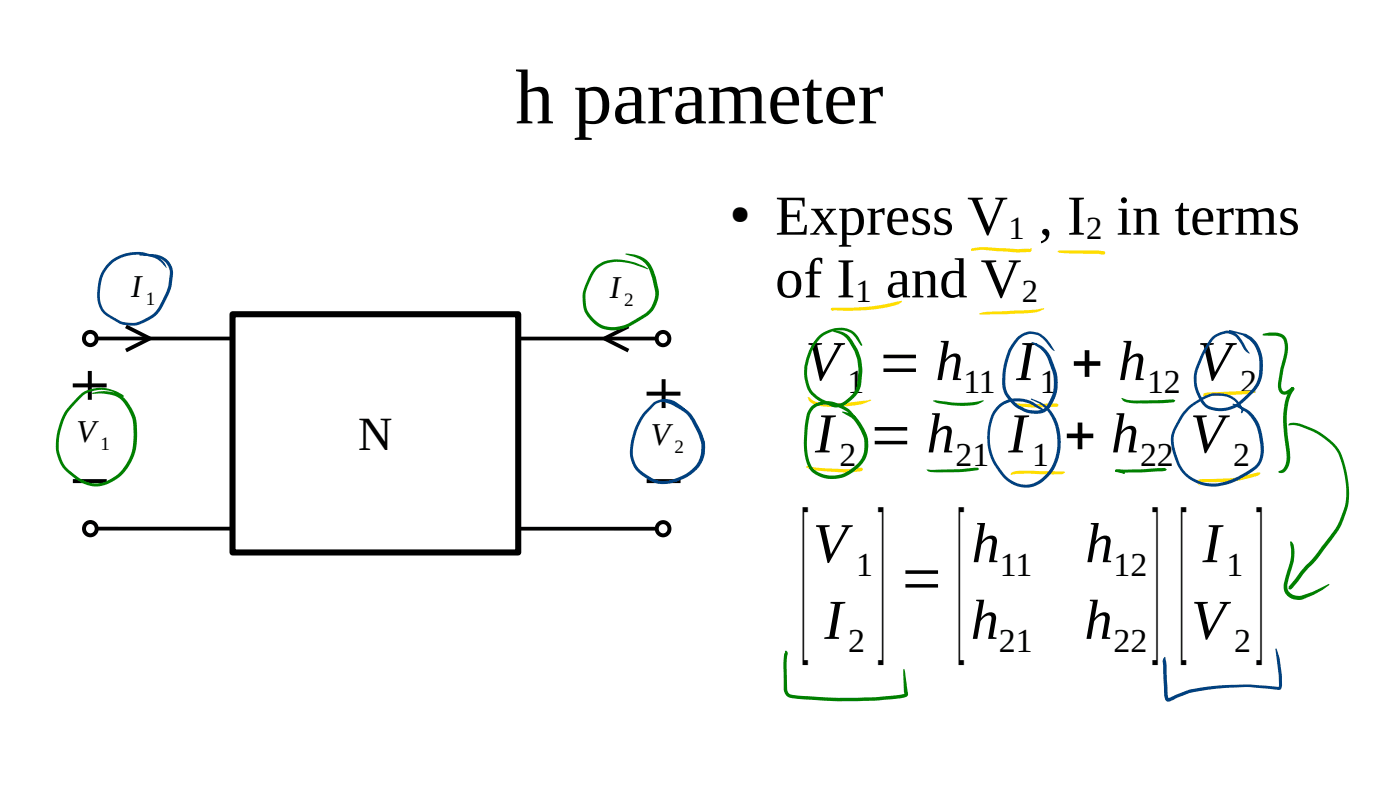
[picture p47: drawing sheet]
<svg xmlns="http://www.w3.org/2000/svg" width="280mm" height="158mm" viewBox="0 0 280 158" stroke-linecap="round" stroke-linejoin="round" font-family="sans-serif">
<defs><g id="words">
<g font-size="31.6">
<text x="160.1" y="126.5">[ ] [</text>
<text x="230.3" y="126.5">][ ]</text>
</g>
<text font-size="15.5" x="103" y="24.7">h parameter</text>
<g font-size="11.3">
<text x="155.1" y="46.9">Express V , I in terms</text>
<text x="155.1" y="59.4">of I and V</text>
<text x="161.1" y="76">V = h</text>
<text x="203.2" y="76">I + h</text>
<text x="239.4" y="76">V</text>
<text x="163" y="90.4">I = h</text>
<text x="201.7" y="90.4">I + h</text>
<text x="238" y="90.4">V</text>
<text x="162.6" y="112.4">V</text>
<text x="194.3" y="112.4">h</text>
<text x="217.1" y="112.4">h</text>
<text x="240.5" y="112.4">I</text>
<text x="179.9" y="119.1">=</text>
<text x="164.9" y="127.7">I</text>
<text x="194.2" y="127.7">h</text>
<text x="216.9" y="127.7">h</text>
<text x="238.2" y="127.7">V</text>
</g>
<text font-size="9.5" x="71.6" y="89.8">N</text>
<g font-size="6.8">
<text x="169.5" y="78.6">1</text>
<text x="192.7" y="78.6">11</text>
<text x="208" y="78.6">1</text>
<text x="229.4" y="78.6">12</text>
<text x="248" y="78.6">2</text>
<text x="167.9" y="93.1">2</text>
<text x="191.1" y="93.1">21</text>
<text x="206.4" y="93.1">1</text>
<text x="228" y="93.1">22</text>
<text x="246.6" y="93.1">2</text>
<text x="171.2" y="115.2">1</text>
<text x="200" y="115.2">11</text>
<text x="222.7" y="115.2">12</text>
<text x="245.3" y="115.2">1</text>
<text x="169.6" y="130.3">2</text>
<text x="199.8" y="130.3">21</text>
<text x="222.7" y="130.3">22</text>
<text x="246.9" y="130.3">2</text>
</g>
<g font-size="6.5">
<text x="201.7" y="47.8">1</text>
<text x="217.2" y="47.8">2</text>
<text x="171.1" y="60.3">1</text>
<text x="204.3" y="60.3">2</text>
</g>
<g font-size="6.3">
<text x="26.2" y="59.5">I</text>
<text x="121.9" y="59.7">I</text>
<text x="15.3" y="88.4">V</text>
<text x="130.2" y="88.9">V</text>
</g>
<text font-size="5.1" x="146.1" y="44.3">●</text>
<g font-size="3.8">
<text x="29.2" y="61">1</text>
<text x="124.9" y="61.2">2</text>
<text x="20.1" y="90">1</text>
<text x="134.9" y="90.5">2</text>
</g>
</g></defs>
<circle cx="18" cy="67.7" r="1.29" fill="none" stroke="#000" stroke-width=".79" stroke-linecap="butt"/>
<circle cx="18" cy="105.7" r="1.3" fill="#fff"/>
<circle cx="18" cy="105.7" r="1.3" fill="none" stroke="#000" stroke-width=".79" stroke-linecap="butt"/>
<path d="M25.2 65.2l4.8 2.5-4.8 2.4" fill="none" stroke="#000" stroke-width=".76" stroke-linecap="butt"/>
<g fill="#fff">
<path d="M14 82.9h8v7.9h-8z" fill-rule="evenodd"/>
<circle cx="132.6" cy="67.7" r="1.3"/>
</g>
<circle cx="132.6" cy="67.7" r="1.3" fill="none" stroke="#000" stroke-width=".79" stroke-linecap="butt"/>
<circle cx="132.6" cy="105.7" r="1.3" fill="#fff"/>
<circle cx="132.6" cy="105.7" r="1.3" fill="none" stroke="#000" stroke-width=".79" stroke-linecap="butt"/>
<path d="M128.8 83.3h8.1v8h-8.1z" fill-rule="evenodd" fill="#fff"/>
<path d="M125.7 65.2l-4.8 2.5 4.8 2.4" fill="none" stroke="#000" stroke-width=".76" stroke-linecap="butt"/>
<path d="M19.3 67.7h112M19.3 105.7h112.1" fill="none" stroke="#000" stroke-width=".75" stroke-linecap="butt"/>
<path d="M46.5 62.8h57.1v47.6h-57.1z" fill-rule="evenodd" fill="#fff"/>
<path d="M46.5 62.8h57.1v47.6h-57.1z" fill="none" stroke="#000" stroke-width="1.2" stroke-linecap="butt"/>
<path d="M14.6 77h6.7M18 74.1v5.8M129.3 78.7h6.8M132.7 75.8v5.8M14.6 96.2h6.7M129.3 96.2h6.8" fill="none" stroke="#000" stroke-width=".79" stroke-linecap="butt"/>
<g fill="#fd0">
<path d="M194.3 49.8h.3v.3l-.1-.1-.1 .1-.2-.1z"/>
<path d="M194.3 49.8l2.2-.4 7 .4h2.4l.3-.2a.5 .5 0 0 1 0 .7 .5 .5 0 0 1-.7 .1l-2 .1-7-.6-2.1 .2h-.1z"/>
<path d="M211.7 50.2l.3-.2 7.1 .1 1.6 .1-.3 .2v.2l.1-.3 .2-.1a.37 .37 0 0 1 .3 .4 .37 .37 0 0 1-.4 .3l-1-.2a51.2 51.2 0 0 1-7.8-.3h-.3z"/>
<path d="M166.2 61.7h.3l.2 .3-.1 .1-.3-.1z"/>
<path d="M166.3 61.6a57.8 57.8 0 0 0 10.3-.7l3.7-.8 .1 .1-.1 .2a4.9 4.9 0 0 1-2.8 1 41.1 41.1 0 0 1-11 .6l-.3-.1z"/>
<path d="M166.5 62l.1-.2 .1 .2-.1 .1z"/>
<path d="M166.3 61.9l.4 .1-.2 .1z"/>
<path d="M195.8 62.7l1.5-.4 6.3-.2a18.7 18.7 0 0 0 5.1-.5l.1 .1a5 5 0 0 1-2.7 .9l-9.5 .3-.7-.1z"/>
<path d="M161.5 79.4l.1-.1 .3 .1 .3 .4a3.3 3.3 0 0 0 2.6 .8 39.1 39.1 0 0 0 9.3-.7l.2 .1a12.4 12.4 0 0 1-5.6 1.2l-.6 .1a10.4 10.4 0 0 1-5.7-.7l-.6-.5z"/>
<path d="M161.3 93.2l.4-.1 .4 .2 1.4 .2 5.6 .3 3.2-.3 .3 .3-.4 .4-3.1 .3-5.7-.5-1.5-.3-.3-.2h-.2l-.2-.1z"/>
<path d="M202.5 80.6a.26 .26 0 0 1 .3-.2 .26 .26 0 0 1 .2 .2l3.4 .2 2.5-.1a6.2 6.2 0 0 1 2.7 .1v.4l-.2 .1-4.7 .1-3.3-.2-.7-.3z"/>
<path d="M240.8 78.7l.9-.3 7.9-.3 1.2 .1 .3 .1-.2 .2-1.3 .3-2.2 .1-6.3 .2 .1-.2-.1 .2-.2 .1-.3-.1 .3-.2-.2 .2z"/>
<path d="M202.3 94.5l.8-.3 2-.1 7.3 .1 .6 .2-.3 .3-.5 .1-7.7-.1h-1.3l-1 .2-.1-.1z"/>
<path d="M239.6 96l.8-.2 6.3-.3 5.2-1.1 .2 .2-.2 .2a3.5 3.5 0 0 1-2.1 .8l-3.2 .6-6.5 .2h-.2v.6l-.5-.5z"/>
<circle cx="166.4" cy="61.8" r=".19"/>
</g>
<g fill="#008000">
<path d="M186.6 80.1h.8a22.1 22.1 0 0 0 9.2-.1l.2 .1a4.8 4.8 0 0 1-3.5 1 18.4 18.4 0 0 1-6.7-.9z"/>
<path d="M224.3 79.6l.4 .1a5.8 5.8 0 0 0 3.2 .3l6.8-.2 .4 .3-.4 .3-1 .1-5.8 .1a5.2 5.2 0 0 1-3.4-.6z"/>
<path d="M185.3 93.8h6.5l3.7-.3 .2 .1v.3a36.7 36.7 0 0 1-9.6 .4l-.5-.1z"/>
<path d="M223.1 93.9l.6-.1h4.6l4.5-.3 .6 .3-.3 .3-.7 .1-7.1 .3-2-.2-.3-.2z"/>
<path d="M223.1 93.9h.2l1.5 .4 .2 .3-.2 .1-1.6-.4-.2-.2z"/>
<path d="M224.7 94.4h.2v.2h-.2z"/>
<path d="M223.5 94.1l1.4 .2 .1 .3-.2 .1-1.3-.4z"/>
<path d="M258.3 77.4l.5 .1 .1 .3a11.5 11.5 0 0 0-1.5 7.9l.3 2.3a9.5 9.5 0 0 1 .1 5l-.1 .3a1.51 1.51 0 0 1-2 1.2 .56 .56 0 0 1 .7-.6l.1-.1a3.2 3.2 0 0 0 .8-2.4l-.3-3.3a17.2 17.2 0 0 1 .6-9.6z"/>
<path d="M258.2 77.4l.3-.1 .3 .2 .1 .2-.1 .3-.3 .1-.3-.1z"/>
<path d="M252.7 66.7l1.2-.2a3.3 3.3 0 0 1 3.3 1.1 6.4 6.4 0 0 1-.1 4.6l-.4 1.6-.5 2.8 .1 1 .4 .6a1.9 1.9 0 0 0 1.6-.8l.2-.1 .3 .1 .1 .3a1.86 1.86 0 0 1-2.9 .7l-.4-.8v-1.1l.5-2.8 .4-1.6a5.6 5.6 0 0 0 .1-4.3 2.85 2.85 0 0 0-2.7-.7l-1.3-.1-.1-.1z"/>
<path d="M257.8 84.7a3.4 3.4 0 0 1 3.1 .3 12 12 0 0 1 7.4 6 18.7 18.7 0 0 1 1.1 10.8 16.3 16.3 0 0 1-3.7 7l-2.3 3-1.1 1.2a11.9 11.9 0 0 0-2.6 3.2l-1.3 1.5-.3 .1-.3-.1-.1-.1 .2-.3h-.2l1.3-1.6a14.9 14.9 0 0 1 3-3.4l3.1-4a14.8 14.8 0 0 0 4.1-11.6 15.2 15.2 0 0 0-2.2-7.1 14.1 14.1 0 0 0-8.6-4.6l-.6 .1-.1-.1z"/>
<path d="M258.1 108.2l.3 .1a5.9 5.9 0 0 1 .3 4.1l-1.2 4.4a2.13 2.13 0 0 0 2.8 2.3l2.2-.8 3.2-1.6 .2 .2a16.9 16.9 0 0 1-5.8 3 2.8 2.8 0 0 1-3.3-3.2l.9-3.2a8.9 8.9 0 0 0 .3-5.1z"/>
<circle cx="223.3" cy="94.1" r=".24"/>
</g>
<g fill="#004080">
<path d="M21.8 52.4a8.4 8.4 0 0 1 10.7-.3l.6 .7 .2 .8-.3-.3a4.9 4.9 0 0 0-3-2 7.4 7.4 0 0 0-9.7 4.7 8 8 0 0 0 .3 5.7l.9 1 2.7 1.5a5.7 5.7 0 0 0 5.5-.8 5.7 5.7 0 0 0 2.7-3.3l.6-1.2a9.3 9.3 0 0 0 1-4.2 3.7 3.7 0 0 0-3.8-3.6h-2.2l-.2-.1a9.3 9.3 0 0 1 3.6-.1 3.8 3.8 0 0 1 3.2 3.9 11.4 11.4 0 0 1-1.6 5.6 7.7 7.7 0 0 1-6.8 4.7l-2.1-.3-1.7-1a5 5 0 0 1-2.9-5.8 7.6 7.6 0 0 1 2.3-5.6z"/>
<path d="M130.5 80.7a4.2 4.2 0 0 1 5.5 .2l1.6 1.5-.2 .1-.9-.8a5.2 5.2 0 0 0-4-1.4l-1.2 .4a12.6 12.6 0 0 0-4.7 10.3 5 5 0 0 0 2.8 3.9l.6 .4a5.9 5.9 0 0 0 6.1-.1 6.1 6.1 0 0 0 4.1-4.7 6.1 6.1 0 0 0-.7-4.1l-1.7-3.1a11.9 11.9 0 0 0-5.5-3.2l.1-.1a8.8 8.8 0 0 1 6.5 3.7 14.4 14.4 0 0 1 2.1 4.9 6.5 6.5 0 0 1-1.1 4.7 9.8 9.8 0 0 1-8.6 3.3 9.9 9.9 0 0 1-4.3-2.9 6.7 6.7 0 0 1-.7-5.7 12.7 12.7 0 0 1 4.2-7.3z"/>
</g>
<g fill="#008000">
<path d="M15.6 79.3a6.7 6.7 0 0 1 7.1-1.3l.9 .4 1.2 .8-.2 .1-1.1-.6a6.3 6.3 0 0 0-7.5 .9l-.4 .5a11.9 11.9 0 0 0-3.6 10.7 6.1 6.1 0 0 0 2.9 4 6 6 0 0 0 8.3 .3 9.9 9.9 0 0 0 3.5-8.6 7.7 7.7 0 0 0-3.5-7.3l-1.1-.3a10 10 0 0 0-3.6-.2l-.1-.1a6 6 0 0 1 7.2 1.8 11 11 0 0 1 1.7 8.3 9.1 9.1 0 0 1-8.1 8.5 8.4 8.4 0 0 1-5.5-2.6 8 8 0 0 1-2.2-8.4 11.1 11.1 0 0 1 3.7-6.5z"/>
<path d="M119 53.5a6.8 6.8 0 0 1 6.5-1.4l1.6 .4 1.6 .6 .9 .6-.1 .1a12.4 12.4 0 0 0-8.1-1.2 4.6 4.6 0 0 0-3.1 3l-.7 1.4a6.3 6.3 0 0 0-.2 4.7 5.7 5.7 0 0 0 8.1 3l.8-.4a12.2 12.2 0 0 0 3.5-2.3 5.4 5.4 0 0 0 1.2-3.8 12.1 12.1 0 0 0-1.7-5.3l-1.1-1-1.5-.6-1.5-.4-.1-.1 .1-.1a6.3 6.3 0 0 1 4.3 1.5l.3 .3a7.7 7.7 0 0 1 1.4 2.9l.5 2.6a5.6 5.6 0 0 1-2.8 5.5l-1.5 .9a8.6 8.6 0 0 1-4.2 1.6 6.1 6.1 0 0 1-6.7-5.9v-1.4l.4-1.2 1.1-2.7z"/>
<path d="M163.7 67.2a5.7 5.7 0 0 1 7.3-.7l.7 1 .8 1.5-.2 .2-1-1.5a4.1 4.1 0 0 0-5.5-1.2l-1.5 .8-1.3 1.6-.7 1.4-.8 3a6 6 0 0 0 2.3 6.1l2.8 1.3a2.71 2.71 0 0 0 2.5-.6l.4-.4a4.4 4.4 0 0 0 2-3 10.2 10.2 0 0 0-2.5-9.3l-.8-.6-1.5-.5-.1-.1 .1-.1a3.9 3.9 0 0 1 3.7 1.9 10.7 10.7 0 0 1 1.8 9.1 6.1 6.1 0 0 1-3.1 3.8 3.3 3.3 0 0 1-2.7 .4l-1.4-.6a5.8 5.8 0 0 1-4.2-5.6 11.5 11.5 0 0 1 2.9-7.9z"/>
<path d="M162.3 81.2a5.4 5.4 0 0 1 6.3-.1l1.4 .9 1 1.2 .8 1.2-.2 .2-.9-1a6.7 6.7 0 0 0-7.4-2.4 2.89 2.89 0 0 0-1.5 2.4 18.2 18.2 0 0 0 .1 8.7 4.5 4.5 0 0 0 5.1 2.7 7.5 7.5 0 0 0 5.6-3.9 6.5 6.5 0 0 0-1.1-6.2l-.9-1.1-2.1-1.3-.1-.2 .2-.1a4.4 4.4 0 0 1 3.5 2.3 6.5 6.5 0 0 1 .4 8.1 7.4 7.4 0 0 1-7.8 2.9 4.7 4.7 0 0 1-3.7-4.5 23.2 23.2 0 0 1 .5-8.6z"/>
</g>
<g fill="#004080">
<path d="M203.5 67.4a4 4 0 0 1 6.1 .7l1.4 2.1-.6-.3a10.3 10.3 0 0 0-2.7-2.9h-.1a3.4 3.4 0 0 0-3.9 1 12.9 12.9 0 0 0-2.6 8.7 6.1 6.1 0 0 0 3.8 4.9 4.5 4.5 0 0 0 3.9 0 6.7 6.7 0 0 0 1.9-4.1l.1-1.1a9.9 9.9 0 0 0-1.2-4.7 7.6 7.6 0 0 0-3.3-3.2l.1-.1a5.3 5.3 0 0 1 3.8 3.1 10.3 10.3 0 0 1 1.2 6.8 6.1 6.1 0 0 1-2.4 4.1 6.5 6.5 0 0 1-7.6-2.9 5.4 5.4 0 0 1-.9-4.2 11.5 11.5 0 0 1 3-7.9z"/>
<path d="M242.4 67.4a4 4 0 0 1 4.3-1 4.3 4.3 0 0 1 2.1 2.3l1.1 2-.9-.6-.7-1.1a3.5 3.5 0 0 0-2.9-2.4 4.1 4.1 0 0 0-3.4 2.3 15.8 15.8 0 0 0-2.7 6.8 7.2 7.2 0 0 0 2.5 5.4 6.2 6.2 0 0 0 6.9-1.6 7.3 7.3 0 0 0 3.1-5 7.5 7.5 0 0 0-1.5-6.2l-1.7-1.2-2.7-.9-.1-.1 .1-.2a7.8 7.8 0 0 1 4.6 1.6 6.8 6.8 0 0 1 2.1 5.5 6.7 6.7 0 0 1-1.4 4.8l-2.1 2.2a6.5 6.5 0 0 1-8.2 1.2 7.8 7.8 0 0 1-1.5-8.4l1.2-2.8z"/>
<path d="M199.5 81.2a6.1 6.1 0 0 1 7.2-.8l1.9 1.4 .1 .2-.2 .1-2.2-1.2a5.3 5.3 0 0 0-7.5 2.3 10.6 10.6 0 0 0 4 13.1 5 5 0 0 0 6.5-1.6l.3-.4a10.3 10.3 0 0 0-.9-13l-1-.7-1.5-.7 .1-.3a7.7 7.7 0 0 1 5.8 7.3 10 10 0 0 1-2.2 8 5.7 5.7 0 0 1-7.6 1.8 11.1 11.1 0 0 1-3.3-15z"/>
<path d="M237.6 81.4a12.1 12.1 0 0 1 5-2.8 5.4 5.4 0 0 1 4.9 1.5l1.1 1.6v.5l-.3 .4-.1-.1 .1-.4a4.7 4.7 0 0 0-5.3-3 10.6 10.6 0 0 0-7.1 5.5l-.5 .9a5.8 5.8 0 0 0-.2 5.1 7.2 7.2 0 0 0 3.1 4.8 8.6 8.6 0 0 0 8.8 .1l2.7-1.5 1.2-.9a3.4 3.4 0 0 0 1.1-2.2 10.2 10.2 0 0 0-2.4-8.1 7.5 7.5 0 0 0-3-1.8l-.2-.2 .2-.1a7 7 0 0 1 5.7 6 8.8 8.8 0 0 1 0 5.4l-.6 1a14.6 14.6 0 0 1-9.7 4.1 8 8 0 0 1-7.4-6.4 6.2 6.2 0 0 1 .2-5.5 11.3 11.3 0 0 1 2.7-3.9z"/>
<path d="M232.9 131.4h.2l.2 1.6 .3 6.5 4.1-1.6a55.4 55.4 0 0 1 18.1-.6h-.1l.1-.2a35.8 35.8 0 0 0-.7-7.4l.1-.1 .1 .1a16.6 16.6 0 0 1 1.1 7.5 .64 .64 0 0 1-.8 .7 48.3 48.3 0 0 0-17.6 .6l-3.5 1.5a.88 .88 0 0 1-1.4-.1l-.3-1.1-.2-6.3a1.25 1.25 0 0 1 .3-1.1z"/>
</g>
<path d="M157 130.1l.4 .1 .2 .4-.3 2.1 .1 5.2a1.09 1.09 0 0 0 1.2 1h.3a101.2 101.2 0 0 0 16.9 .4l4.1-.4 1.1-.3-.1 .2-.3-4.6 .2-.5 .2 .5 .6 4.5a.68 .68 0 0 1-.7 .7l-.3 .1a72.5 72.5 0 0 1-9.9 .6h-4l-7.9-.5a1.86 1.86 0 0 1-2-1.8l-.1-3.6a7.5 7.5 0 0 1 .3-3.8v.1z" fill="#008000"/>
<use href="#words"/>
</svg>
